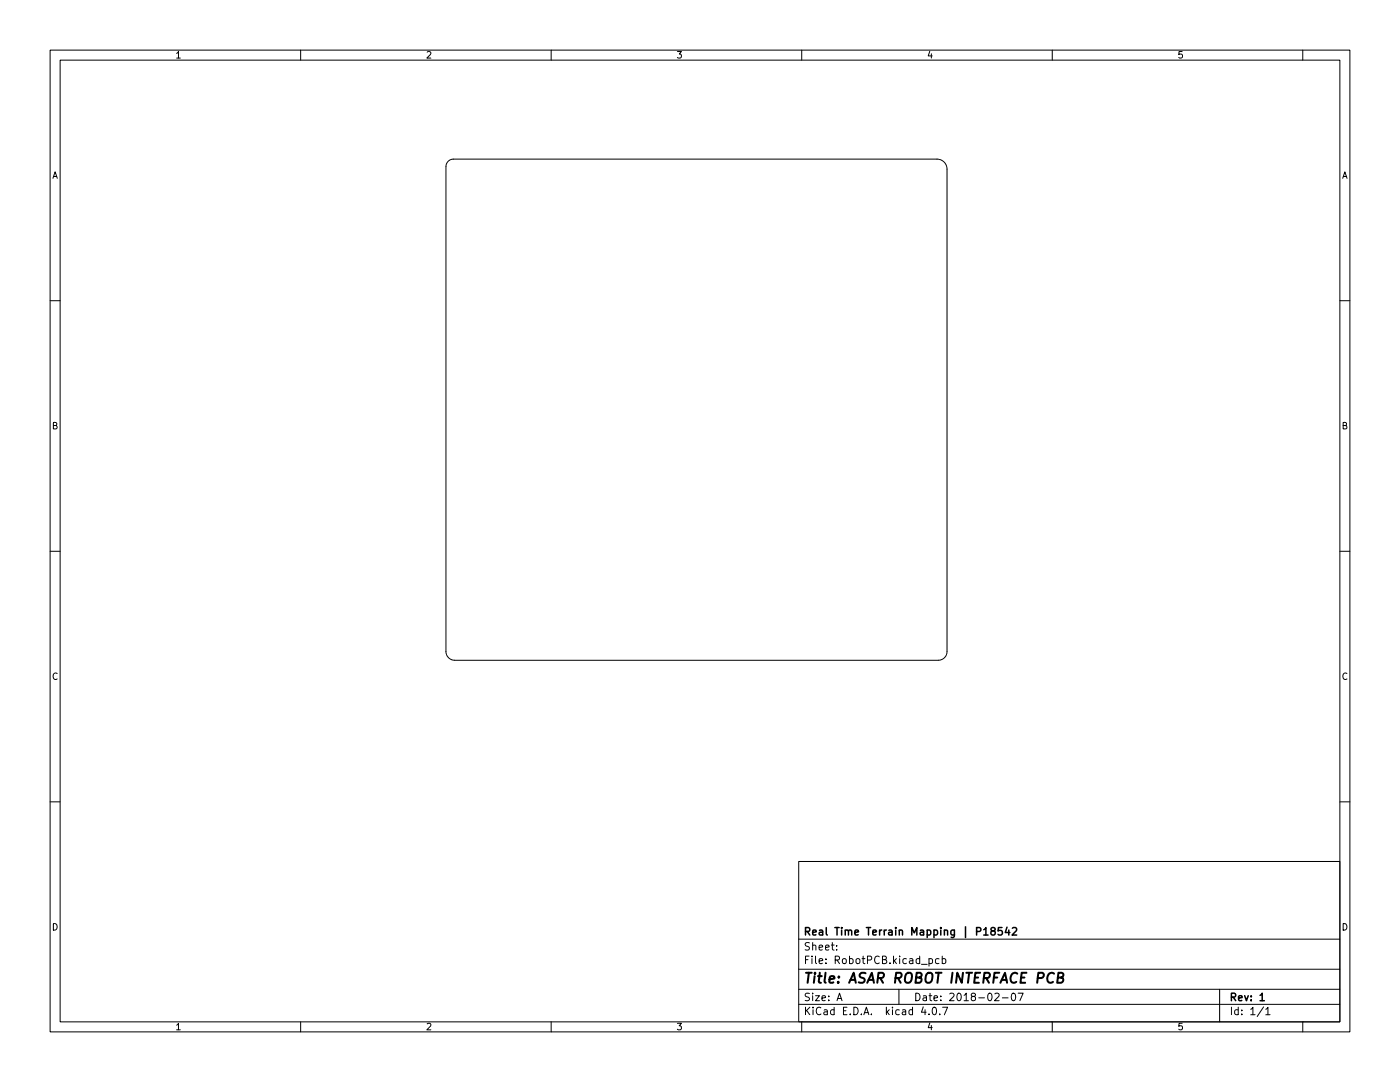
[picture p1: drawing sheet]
<svg xmlns="http://www.w3.org/2000/svg" width="279mm" height="216mm" viewBox="0 0 279 216" stroke-linecap="round" stroke-linejoin="round" font-family="sans-serif">
<g fill="none" stroke="#000" stroke-width=".2">
<path d="M10 10h259.4v195.9h-259.4zM12 12h255.4v191.9h-255.4zM35.2 10.7l.4-.4v1.3M35.2 11.6h.8M60 10v2M85.2 10.4l.5-.1 .3 .4-.8 .9h.8M110 10v2M135.2 10.3h.8l-.4 .5 .3 .1v.6l-.2 .1-.5-.1M160 10v2M185.6 10.2l-.4 1h.9M185.9 10.7v.9M210 10v2"/>
<path d="M235.9 10.3h-.6l-.1 .6 .2-.1h.5l.1 .2-.1 .5-.2 .1-.5-.1M260 10v2M10.6 35.6l.4-1.3 .4 1.3M10.7 35.2h.6M89.4 32.2l.5-.3 .6-.1h96.5a2 2 0 0 1 2 1.9v96.3a1.75 1.75 0 0 1-1.7 1.8h-96.6a1.75 1.75 0 0 1-1.7-1.8v-96.7l.1-.7zM268 35.6l.4-1.3 .4 1.3M268.1 35.2h.6M10 60h2M267.4 60h2M10.7 84.9l.5-.1 .1-.4-.6-.1v1.3h.5l.1-.1 .1-.3-.3-.3M268.1 84.9l.5-.1 .1-.4-.6-.1v1.3h.5l.2-.4-.3-.3M10 110h2"/>
<path d="M267.4 110h2M11.4 134.4a.62 .62 0 0 0-.9 .4 .62 .62 0 0 0 .7 .8l.2-.1M268.8 134.4a.62 .62 0 0 0-.9 .4 .62 .62 0 0 0 .7 .8l.2-.1M10 160h2M267.4 160h2M159.4 171.9h108v32h-108zM10.7 184.3a.66 .66 0 0 1 .7 .6 .66 .66 0 0 1-.7 .7zM159.4 197.4h108M159.4 193.4h108M159.4 187.4h108M160.8 191.5h.5M161.5 190.8h-.7v1.5"/>
<path d="M161.5 198.2h-.5l-.2 .1v.4l.6 .3 .1 .4-.2 .3-.6-.1M161.5 188.1h-.5l-.2 .1v.5l.6 .2 .1 .4-.2 .3-.6-.1M162 190.8v.1M162 191.3v1M162.2 198.2v.1M162.2 188.7l.2-.1 .4 .1v.9M162.2 188.1v1.5M162.2 198.7v1M162.8 198.7h.7l-.7 1h.7M162.8 190.8v1.3l.2 .2M163.5 191.8l.7-.2-.1-.2-.4-.1-.2 .2v.7h.6M163.5 189.1l.7-.2-.1-.2-.4-.1-.2 .2v.7h.6"/>
<path d="M164 199.2l.8-.2-.1-.3h-.4l-.3 .2 .1 .7h.6M164.8 189.1l.7-.2-.1-.2-.4-.1-.2 .2v.7h.6M164.8 192.1v.2M164.8 191.4v.1M165.4 199.5v.2M165.4 198.7v.2M165.9 188.6h.6M166.1 188.1v1.3l.4 .2M166.7 191.6l.7-.1 .1-.2v-.4l-.2-.1h-.6v1.5M167 189.4v.2M167 188.7v.1M167 199.7l.5-1.5 .5 1.5"/>
<path d="M167 191.6l.5 .7M167.2 199.2h.7M168.2 191.4l.2-.1 .4 .1 .1 .6-.1 .2-.4 .1-.2-.2zM169.5 191.4l.5-.1 .3 .3-.2 .6h-.6M169.5 190.8v1.5M171 191.4l.3-.1 .3 .3v.4l-.3 .3-.3-.1-.2-.2zM172 191.3h.6M172.3 190.8v1.3l.3 .2M173.1 191.6l.7-.1 .2-.2-.1-.4-.2-.1h-.6v1.5M175.5 190.9a.71 .71 0 0 0-1 .5 .71 .71 0 0 0 .7 .9l.3-.2M176.1 191.5l.7-.1 .1-.2-.1-.3-.7-.1v1.5h.6l.3-.3a.39 .39 0 0 0-.4-.5M177.6 192.1v.2"/>
<path d="M178.3 190.8v1.5M178.5 191.7l.4 .6M178.9 191.3l-.6 .6M179.4 197.4v3M179.5 190.8v.1M179.5 191.3v1M180.9 191.4l-.4-.1-.3 .3 .1 .6h.6M181.5 191.4h.6l.1 .9M182.2 191.6l-.5 .1-.2 .2 .2 .4 .5-.1M182.8 198.2a.76 .76 0 0 1 .8 .7 .76 .76 0 0 1-.8 .8zM183.5 191.4l-.4-.1-.3 .3 .2 .6h.5M183.5 190.8v1.5"/>
<path d="M183.9 192.4h1.1M184.3 198.7h.5l.1 1M184.9 199l-.5 .1-.2 .2 .2 .4 .5-.1M185.4 191.4l.4-.1 .3 .3-.1 .6h-.6M185.4 198.7h.6M185.4 191.3v1.5M185.6 198.2v1.3l.4 .2M186.4 199.2l.7-.2-.1-.3h-.4l-.2 .2 .1 .7h.5M187.4 191.4l-.4-.1-.3 .3 .1 .6h.6M187.8 199.5v.2M187.8 198.7v.2M188 191.4l.5-.1 .3 .3-.2 .6h-.6"/>
<path d="M188 190.8v1.5M189.5 198.3l.6-.1 .3 .4-.9 1.1h.9M191.1 198.3l.2-.1a.8 .8 0 0 1 .5 .7 .8 .8 0 0 1-.5 .8l-.2-.2-.1-.4zM192.4 198.6l.4-.4v1.5M192.4 199.7h.9M194.1 198.8l-.3-.3 .1-.2 .2-.1h.4l.2 .3-.1 .2-.6 .2-.2 .2 .1 .4 .2 .2 .4-.1 .2-.2-.1-.4-.2-.2M195.3 199.1h1.2M197.3 198.2h.2a.8 .8 0 0 1 .5 .7 .8 .8 0 0 1-.5 .8 1 1 0 0 1-.2-1.5zM198.5 198.3l.6-.1 .3 .4-.9 1.1h.9M200 199.1h1.2M202 198.2h.2a.8 .8 0 0 1 .5 .7 .8 .8 0 0 1-.5 .8 1 1 0 0 1-.2-1.5zM203.2 198.2h1l-.7 1.5"/>
<path d="M243.4 197.4v6.5M268.1 184.3a.66 .66 0 0 1 .7 .6 .66 .66 0 0 1-.7 .7zM35.2 204.6l.4-.4v1.3M35.2 205.5h.8M60 203.9v2M85.2 204.3l.5-.1 .3 .4-.8 .9h.8M110 203.9v2M135.2 204.2h.8l-.4 .5 .3 .1v.6l-.2 .1-.5-.1M159.4 200.4h108M160 203.9v2M160.8 201v1.5M161 201.6l.6 .9"/>
<path d="M161.6 201l-.8 .8M162.3 201v.1M162.3 201.5v1M163.8 201.1a.71 .71 0 0 0-1 .5 .71 .71 0 0 0 .7 .9l.3-.2M164.5 201.5h.5l.1 1M165.1 201.8l-.5 .1-.2 .2 .2 .4 .5-.1M166.5 201.5h-.5l-.2 .3 .1 .6h.6M166.5 201v1.5M168.3 201.7h.5M169 201h-.7v1.5h.7M169.7 202.3v.2M170.4 201a.76 .76 0 0 1 .9 .7 .76 .76 0 0 1-.9 .8z"/>
<path d="M171.9 202.3v.2M172.4 202.5l.5-1.5 .5 1.5M172.5 202h.8M173.9 202.3v.2M176.9 201v1.5M177 201.9l.5 .6M177.5 201.5l-.6 .5M178.1 201v.1M178.1 201.5v1M179.5 201.5h-.5l-.2 .3 .1 .6h.6M180.1 201.5h.6l.1 1M180.8 201.8l-.5 .1-.3 .2 .3 .4 .5-.1"/>
<path d="M182.1 201.5h-.4l-.3 .3 .1 .6h.6M182.1 201v1.5M184.3 200.9l-.4 1.1h.9M184.6 201.5v1M185.4 202.3v.2M185.6 204.1l-.4 1h.9M185.9 204.6v.9M186.3 201h.1a.8 .8 0 0 1 .5 .7 .8 .8 0 0 1-.5 .8 1 1 0 0 1-.1-1.5zM187.5 202.3v.2M188.1 201h1l-.6 1.5M210 203.9v2M235.9 204.2h-.6l-.1 .6 .2-.1h.5l.1 .2-.1 .5-.2 .1-.5-.1"/>
<path d="M245.8 201v1.5M247.1 201.5h-.4l-.3 .3 .1 .6h.6M247.1 201v1.5M247.8 202.3v.2M247.8 201.5v.2M249.6 201.4l.4-.4v1.5M249.6 202.5h.9M252.2 200.9l-1.3 1.9M252.6 201.4l.4-.4v1.5M252.6 202.5h.9M260 203.9v2"/>
</g>
<g fill="none" stroke="#000" stroke-width=".3">
<path d="M160.8 185.9l.7-.1 .1-.2-.1-.4-.2-.1h-.5v1.5M161.1 185.9l.5 .7M162.2 186.1l.7-.2-.1-.2-.4-.1-.2 .2 .1 .7h.5M163.5 185.7h.6l.1 .9M164.2 185.9l-.5 .1-.2 .2 .2 .4 .5-.1M164.9 185.1v1.3l.2 .2M166.6 185.1h.9M167 185.1v1.5M168 185.1v.1M168 185.6v1M168.7 185.7l.2-.1 .4 .1v.9M168.7 185.6v1"/>
<path d="M169.3 185.8l.2-.2 .4 .1 .1 .9M170.6 186.1l.7-.2v-.2l-.5-.1-.2 .2 .1 .7h.6M172.9 185.1h.9M173.3 185.1v1.5M174.2 186.1l.7-.2-.1-.2-.4-.1-.2 .2 .1 .7h.5M175.5 185.6v1M176 185.6l-.5 .3M176.5 185.6v1M176.9 185.6l-.4 .3M177.4 185.7h.6v.9M178 185.9l-.5 .1-.2 .2 .2 .4 .5-.1M178.8 185.1v.1"/>
<path d="M178.8 185.6v1M179.5 185.7l.2-.1 .3 .1 .1 .9M179.5 185.6v1M182 186.6v-1.5l.5 1 .5-1v1.5M183.7 185.7h.6v.9M184.3 185.9l-.5 .1-.2 .2 .2 .4 .5-.1M185 185.7l.5-.1 .3 .3-.2 .6h-.6M185 185.6v1.5M186.4 185.7l.4-.1 .3 .3-.1 .6h-.6M186.4 185.6v1.5M187.8 185.1v.1M187.8 185.6v1"/>
<path d="M188.5 185.7l.2-.1 .3 .1 .1 .9M188.5 185.6v1M190.5 185.6v1.2l-.3 .3-.4-.1M190.5 185.7l-.5-.1-.2 .3 .1 .6h.6M192.7 184.9v2.2M194.9 185.9l.7-.1 .2-.2-.1-.4-.2-.1h-.6v1.5M196.3 185.5l.5-.4v1.5M196.3 186.6h.9M198 185.7l-.2-.3v-.2l.2-.1h.5l.1 .3-.1 .2-.6 .2-.1 .2v.3l.2 .3 .5-.1 .1-.2-.1-.4-.2-.2M200 185.1h-.7l-.1 .7 .2-.1h.5l.1 .2v.5l-.2 .2-.6-.2M201 185l-.4 1.1h.9M201.3 185.6v1"/>
<path d="M202 185.2l.6-.1 .3 .4-.9 1.1h.9M245.8 199l.7-.1 .1-.2-.1-.4-.2-.1h-.5v1.5M246.1 199l.5 .7M247.2 199.2l.7-.2-.1-.3h-.4l-.2 .2 .1 .7h.5M248.4 198.7l.4 1 .3-1M249.7 199.5v.2M249.7 198.7v.2M251.5 198.6l.4-.4v1.5M251.5 199.7h.8"/>
</g>
<g fill="none" stroke="#000" stroke-width=".4">
<path d="M160.9 194.1h1.1M161.4 194.1l-.2 2M162.6 194.8l-.2 1.3M162.7 194.1l-.1 .2M163.2 194.8h.8M163.6 194.1l-.2 1.7 .1 .2 .3 .1M164.8 194.1l-.3 1.7 .3 .3M165.5 195.4l1-.2v-.3h-.8l-.2 .9 .2 .3 .6-.1M167.3 195.9v.2M167.4 194.9v.2M169.5 196.1l.9-2 .4 2M169.7 195.5h1"/>
<path d="M172.7 194.2a.85 .85 0 0 0-1 .1 .45 .45 0 0 0 .2 .8l.5 .1a.51 .51 0 0 1 .1 .6 .51 .51 0 0 1-.4 .3l-.7-.1M173.1 196.1l.9-2 .4 2M173.3 195.5h1M175.2 195.2l1-.1a.52 .52 0 0 0 .2-.5 .52 .52 0 0 0-.3-.5h-.8l-.2 2M175.7 195.2l.5 .9M178.7 195.2l1-.1a.52 .52 0 0 0 .3-.5 .52 .52 0 0 0-.4-.5h-.7l-.3 2M179.2 195.2l.5 .9M180.8 194.4a.69 .69 0 0 1 1.2 0 1.47 1.47 0 0 1-.6 1.7l-.6-.1a1.5 1.5 0 0 1 0-1.6zM182.8 195.1h.7l.3-.2a.45 .45 0 0 0-.2-.8h-.7l-.2 2 1-.1a.51 .51 0 0 0 .2-.5 .51 .51 0 0 0-.4-.4M184.9 194.4a.69 .69 0 0 1 1.2 0 1.47 1.47 0 0 1-.6 1.7l-.6-.1a1.5 1.5 0 0 1 0-1.6zM186.8 194.1h1.1M187.3 194.1l-.2 2"/>
<path d="M190.1 194.1l-.3 2M192.2 194.1l-.3 2-.9-2-.2 2M192.9 194.1h1.1M193.4 194.1l-.2 2M194.5 195.1h.7M195.6 194.1h-.9l-.3 2h1M196.3 195.2l1-.1a.52 .52 0 0 0 .3-.5 .52 .52 0 0 0-.4-.5h-.7l-.3 2M196.8 195.2l.6 .9M198.4 195.1h.6M199.4 194.1h-.9l-.3 2M199.7 196.1l.9-2 .4 2M199.9 195.5h1"/>
<path d="M203 194.3a.88 .88 0 0 0-1 0 .88 .88 0 0 0-.3 .9 .69 .69 0 0 0 .3 .8 .69 .69 0 0 0 .8-.1M203.8 195.1h.6M204.9 194.1h-1l-.2 2h.9M207.1 195.2l1-.1a.52 .52 0 0 0 .2-.5 .52 .52 0 0 0-.3-.5h-.8l-.2 2M210.4 194.3a.88 .88 0 0 0-1.1 0 .88 .88 0 0 0-.3 .9 .69 .69 0 0 0 .3 .8 .69 .69 0 0 0 .8-.1M211.1 195.1h.7l.3-.2a.45 .45 0 0 0-.2-.8h-.7l-.2 2 .9-.1a.51 .51 0 0 0 .3-.5 .51 .51 0 0 0-.4-.4"/>
</g>
</svg>
